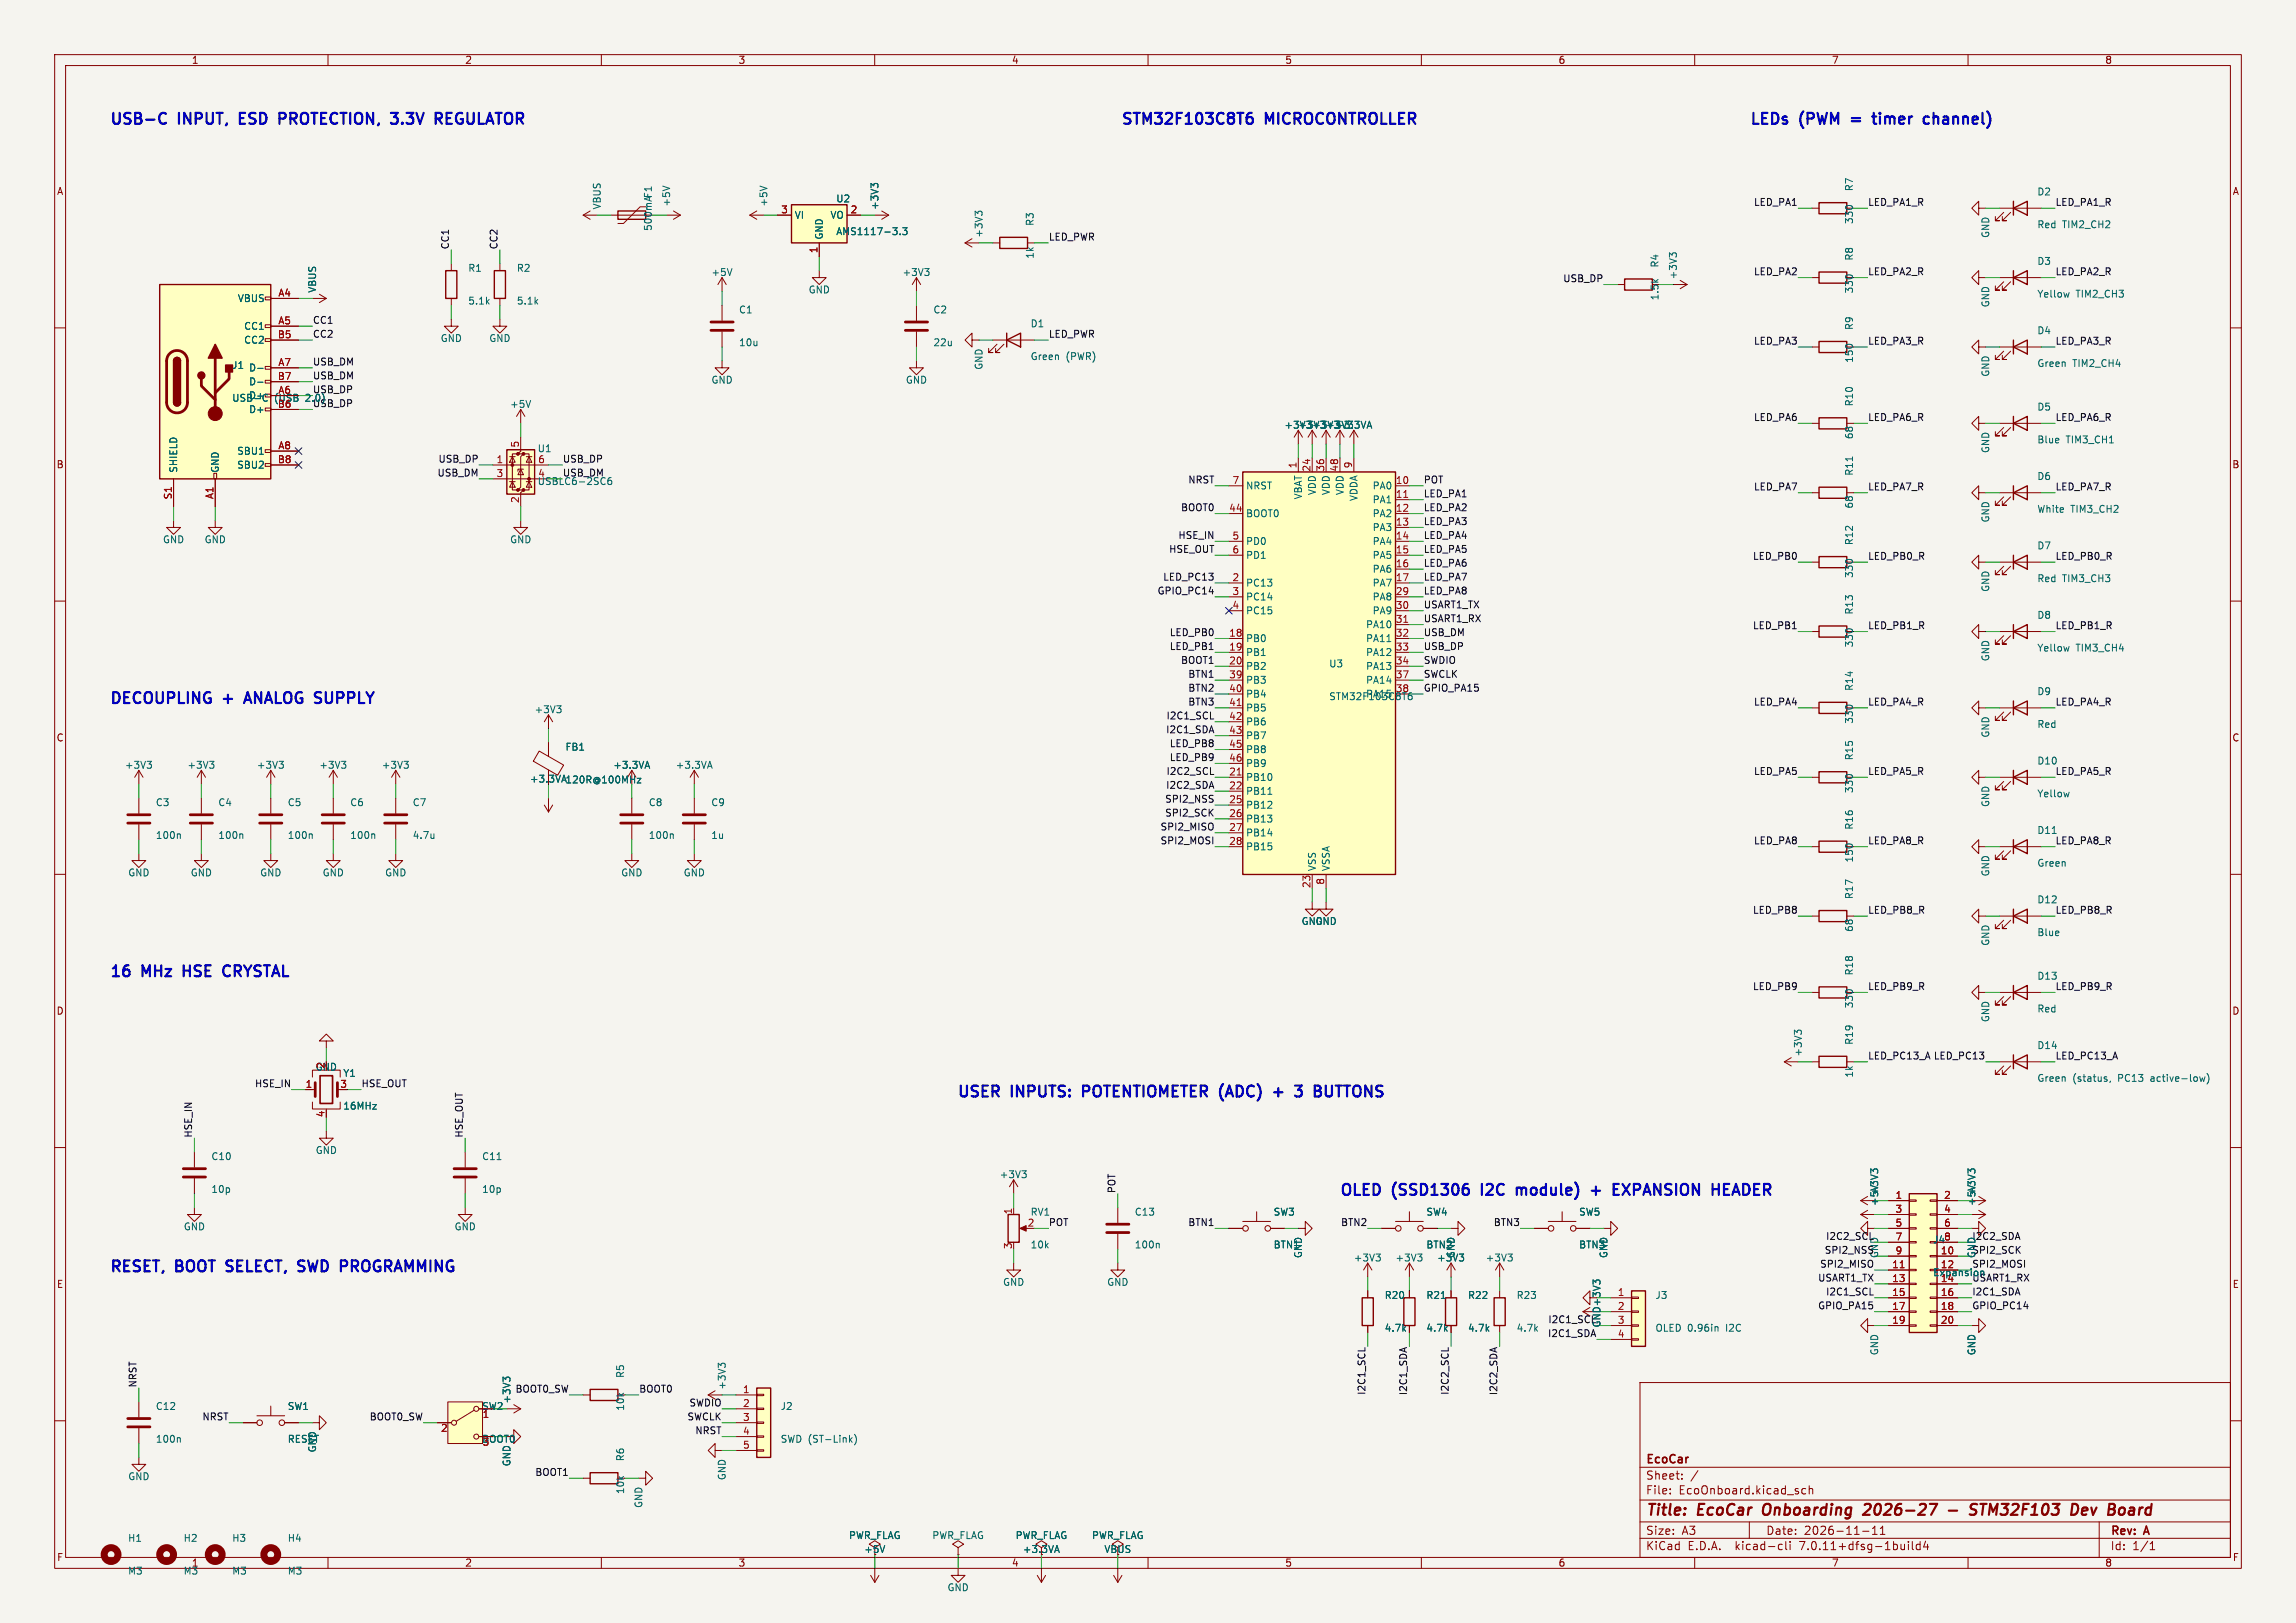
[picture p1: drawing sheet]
<svg xmlns="http://www.w3.org/2000/svg" width="420mm" height="297mm" viewBox="0 0 420 297" stroke-linecap="round" stroke-linejoin="round" font-family="sans-serif">
<defs><g id="words">
<g font-size="2.8" fill="#0000c2">
<text x="20" y="23.4">USB-C</text>
<text x="32.8" y="23.4">INPUT,</text>
<text x="44.7" y="23.4">ESD</text>
<text x="52.8" y="23.4">PROTECTION,</text>
<text x="74.2" y="23.4">3.3V</text>
<text x="83" y="23.4">REGULATOR</text>
<text x="205" y="23.4">STM32F103C8T6</text>
<text x="231.6" y="23.4">MICROCONTROLLER</text>
<text x="320" y="23.4">LEDs</text>
<text x="329.4" y="23.4">(PWM</text>
<text x="339.6" y="23.4">=</text>
<text x="344.4" y="23.4">timer</text>
<text x="354.4" y="23.4">channel)</text>
<text x="20" y="129.4">DECOUPLING</text>
<text x="41" y="129.4">+</text>
<text x="45.8" y="129.4">ANALOG SUPPLY</text>
<text x="20" y="179.3">16</text>
<text x="26.1" y="179.3">MHz</text>
<text x="34.5" y="179.3">HSE</text>
<text x="42.6" y="179.3">CRYSTAL</text>
<text x="175" y="201.4">USER</text>
<text x="185.1" y="201.4">INPUTS:</text>
<text x="199" y="201.4">POTENTIOMETER (ADC)</text>
<text x="235.5" y="201.4">+</text>
<text x="240.3" y="201.4">3</text>
<text x="244.6" y="201.4">BUTTONS</text>
<text x="245" y="219.4">OLED</text>
<text x="254.8" y="219.4">(SSD1306</text>
<text x="271.9" y="219.4">I2C</text>
<text x="279.1" y="219.4">module)</text>
<text x="293.6" y="219.4">+</text>
<text x="298.4" y="219.4">EXPANSION</text>
<text x="317.3" y="219.4">HEADER</text>
<text x="20" y="233.4">RESET,</text>
<text x="32.3" y="233.4">BOOT</text>
<text x="42.4" y="233.4">SELECT,</text>
<text x="56.3" y="233.4">SWD</text>
<text x="64.8" y="233.4">PROGRAMMING</text>
</g>
<g font-size="2.8" fill="#840000">
<text x="301" y="277.9">Title:</text>
<text x="310.6" y="277.9">EcoCar</text>
<text x="323.4" y="277.9">Onboarding</text>
<text x="342.6" y="277.9">2026-27</text>
<text x="358.9" y="277.9">-</text>
<text x="363.7" y="277.9">STM32F103</text>
<text x="382.9" y="277.9">Dev</text>
<text x="390.5" y="277.9">Board</text>
</g>
<g font-size="2.1" fill="#840000">
<text x="301" y="268.2">EcoCar</text>
<text x="301" y="273.7">File:</text>
<text x="301" y="271">Sheet:</text>
<text x="307.1" y="273.7">EcoOnboard.kicad_sch</text>
<text x="301" y="281.1">Size:</text>
<text x="307.6" y="281.1">A3</text>
<text x="323" y="281.1">Date:</text>
<text x="330" y="281.1">2026-11-11</text>
<text x="386" y="281.3">Rev:</text>
<text x="392.4" y="281.3">A</text>
<text x="301" y="283.9">KiCad</text>
<text x="308.7" y="283.9">E.D.A.</text>
<text x="317.6" y="283.9">kicad-cli</text>
<text x="329.5" y="283.9">7.0.11+dfsg-1build4</text>
<text x="386" y="283.9">Id:</text>
<text x="390.1" y="283.9">1/1</text>
</g>
<g font-size="1.8" fill="#840000">
<text x="35" y="11.9">1</text>
<text x="85" y="11.9">2</text>
<text x="135" y="11.9">3</text>
<text x="185" y="11.9">4</text>
<text x="235" y="11.9">5</text>
<text x="285" y="11.9">6</text>
<text x="335" y="11.9">7</text>
<text x="385" y="11.9">8</text>
<text x="10.3" y="35.9">A</text>
<text x="408.3" y="35.9">A</text>
<text x="10.3" y="85.9">B</text>
<text x="408.2" y="85.9">B</text>
<text x="10.3" y="135.9">C</text>
<text x="408.2" y="135.9">C</text>
<text x="10.3" y="185.9">D</text>
<text x="408.2" y="185.9">D</text>
<text x="10.3" y="235.9">E</text>
<text x="408.3" y="235.9">E</text>
<text x="88.1" y="258.2">SW2</text>
<text x="88.1" y="264.2">BOOT0</text>
<text x="10.3" y="285.9">F</text>
<text x="85" y="286.9">2</text>
<text x="135" y="286.9">3</text>
<text x="185" y="286.9">4</text>
<text x="235" y="286.9">5</text>
<text x="285" y="286.9">6</text>
<text x="335" y="286.9">7</text>
<text x="385" y="286.9">8</text>
<text x="408.3" y="285.9">F</text>
</g>
<g font-size="1.8" fill="#006464">
<text x="339.1" y="35.1" transform="rotate(-90 339.1 35.1)">R7</text>
<text x="372.6" y="36">D2</text>
<text x="110.1" y="38.4" transform="rotate(-90 110.1 38.4)">VBUS</text>
<text x="122.8" y="37.9" transform="rotate(-90 122.8 37.9)">+5V</text>
<text x="140.6" y="37.9" transform="rotate(-90 140.6 37.9)">+5V</text>
<text x="145.3" y="40.2">VI</text>
<text x="151.8" y="40.2">VO</text>
<text x="152.9" y="37.2">U2</text>
<text x="160.9" y="38.5" transform="rotate(-90 160.9 38.5)">+3V3</text>
<text x="189.3" y="41.4" transform="rotate(-90 189.3 41.4)">R3</text>
<text x="339.1" y="41.1" transform="rotate(-90 339.1 41.1)">330</text>
<text x="372.6" y="42">Red</text>
<text x="377.3" y="42">TIM2_CH2</text>
<text x="119.4" y="42.4" transform="rotate(-90 119.4 42.4)">500mA F1</text>
<text x="150.7" y="43.9" transform="rotate(-90 150.7 43.9)">GND</text>
<text x="152.9" y="43.2">AMS1117-3.3</text>
<text x="179.9" y="43.6" transform="rotate(-90 179.9 43.6)">+3V3</text>
<text x="189.3" y="47.4" transform="rotate(-90 189.3 47.4)">1k</text>
<text x="339.1" y="47.8" transform="rotate(-90 339.1 47.8)">R8</text>
<text x="364.1" y="43.6" transform="rotate(-90 364.1 43.6)">GND</text>
<text x="58" y="53.7" transform="rotate(-90 58 53.7)">VBUS</text>
<text x="85.6" y="49.9">R1</text>
<text x="94.4" y="49.9">R2</text>
<text x="130" y="50.7">+5V</text>
<text x="147.8" y="53.9">GND</text>
<text x="165" y="50.7">+3V3</text>
<text x="303.6" y="49.1" transform="rotate(-90 303.6 49.1)">R4</text>
<text x="306.9" y="51.2" transform="rotate(-90 306.9 51.2)">+3V3</text>
<text x="339.1" y="53.8" transform="rotate(-90 339.1 53.8)">330</text>
<text x="372.6" y="48.7">D3</text>
<text x="43.4" y="55.5">VBUS</text>
<text x="85.6" y="55.9">5.1k</text>
<text x="94.4" y="55.9">5.1k</text>
<text x="135.1" y="57.6">C1</text>
<text x="170.6" y="57.6">C2</text>
<text x="303.6" y="55.1" transform="rotate(-90 303.6 55.1)">1.5k</text>
<text x="364.1" y="56.3" transform="rotate(-90 364.1 56.3)">GND</text>
<text x="372.6" y="54.7">Yellow</text>
<text x="379.7" y="54.7">TIM2_CH3</text>
<text x="44.6" y="60.6">CC1</text>
<text x="44.6" y="63.1">CC2</text>
<text x="80.5" y="62.8">GND</text>
<text x="89.4" y="62.8">GND</text>
<text x="135.1" y="63.6">10u</text>
<text x="170.6" y="63.6">22u</text>
<text x="188.4" y="60.1">D1</text>
<text x="339.1" y="60.5" transform="rotate(-90 339.1 60.5)">R9</text>
<text x="372.6" y="61.4">D4</text>
<text x="42.4" y="67.7">J1</text>
<text x="45.5" y="68.2">D-</text>
<text x="45.5" y="70.7">D-</text>
<text x="130" y="70.4">GND</text>
<text x="165.6" y="70.4">GND</text>
<text x="179.9" y="67.8" transform="rotate(-90 179.9 67.8)">GND</text>
<text x="188.4" y="66.1">Green</text>
<text x="195" y="66.1">(PWR)</text>
<text x="339.1" y="66.5" transform="rotate(-90 339.1 66.5)">150</text>
<text x="364.1" y="69" transform="rotate(-90 364.1 69)">GND</text>
<text x="372.6" y="67.4">Green</text>
<text x="379.1" y="67.4">TIM2_CH4</text>
<text x="42.4" y="73.7">USB-C</text>
<text x="45.5" y="73.3">D+</text>
<text x="45.5" y="75.8">D+</text>
<text x="50.2" y="73.7">(USB</text>
<text x="56" y="73.7">2.0)</text>
<text x="93.2" y="74.8">+5V</text>
<text x="339.1" y="74.5" transform="rotate(-90 339.1 74.5)">R10</text>
<text x="372.6" y="75.3">D5</text>
<text x="43.3" y="83.4">SBU1</text>
<text x="98.3" y="83">U1</text>
<text x="234.8" y="78.6">+3V3 +3V3+3.3VA</text>
<text x="237.4" y="78.6">+3V3 +3V3</text>
<text x="339.1" y="80.5" transform="rotate(-90 339.1 80.5)">68</text>
<text x="364.1" y="83" transform="rotate(-90 364.1 83)">GND</text>
<text x="372.6" y="81.3">Blue</text>
<text x="377.9" y="81.3">TIM3_CH1</text>
<text x="32.6" y="86.6" transform="rotate(-90 32.6 86.6)">SHIELD</text>
<text x="40.2" y="86.6" transform="rotate(-90 40.2 86.6)">GND</text>
<text x="43.3" y="86">SBU2</text>
<text x="227.8" y="89.8">NRST</text>
<text x="251" y="89.8">PA0</text>
<text x="339.1" y="87.2" transform="rotate(-90 339.1 87.2)">R11</text>
<text x="372.6" y="88">D6</text>
<text x="227.8" y="94.8">BOOT0</text>
<text x="238.4" y="91.5" transform="rotate(-90 238.4 91.5)">VBAT</text>
<text x="240.9" y="90.7" transform="rotate(-90 240.9 90.7)">VDD</text>
<text x="243.4" y="90.7" transform="rotate(-90 243.4 90.7)">VDD</text>
<text x="246" y="90.7" transform="rotate(-90 246 90.7)">VDD</text>
<text x="248.5" y="91.8" transform="rotate(-90 248.5 91.8)">VDDA</text>
<text x="251" y="92.3">PA1</text>
<text x="251" y="94.8">PA2</text>
<text x="339.1" y="93.2" transform="rotate(-90 339.1 93.2)">68</text>
<text x="364.1" y="95.7" transform="rotate(-90 364.1 95.7)">GND</text>
<text x="372.6" y="94">White</text>
<text x="378.8" y="94">TIM3_CH2</text>
<text x="29.7" y="99.6">GND</text>
<text x="37.3" y="99.6">GND</text>
<text x="93.2" y="99.6">GND</text>
<text x="227.8" y="99.9">PD0</text>
<text x="251" y="97.4">PA3</text>
<text x="251" y="99.9">PA4</text>
<text x="339.1" y="99.9" transform="rotate(-90 339.1 99.9)">R12</text>
<text x="372.6" y="100.7">D7</text>
<text x="227.8" y="107.5">PC13</text>
<text x="227.8" y="102.5">PD1</text>
<text x="251" y="102.5">PA5</text>
<text x="251" y="105">PA6</text>
<text x="251" y="107.5">PA7</text>
<text x="339.1" y="105.9" transform="rotate(-90 339.1 105.9)">330</text>
<text x="372.6" y="106.7">Red</text>
<text x="377.3" y="106.7">TIM3_CH3</text>
<text x="227.8" y="110.1">PC14</text>
<text x="227.8" y="112.6">PC15</text>
<text x="251" y="110.1">PA8</text>
<text x="251" y="112.6">PA9</text>
<text x="339.1" y="112.6" transform="rotate(-90 339.1 112.6)">R13</text>
<text x="364.1" y="108.4" transform="rotate(-90 364.1 108.4)">GND</text>
<text x="372.6" y="113.4">D8</text>
<text x="227.8" y="117.7">PB0</text>
<text x="249.8" y="115.2">PA10</text>
<text x="249.8" y="117.7">PA11</text>
<text x="339.1" y="118.6" transform="rotate(-90 339.1 118.6)">330</text>
<text x="372.6" y="119.4">Yellow</text>
<text x="379.7" y="119.4">TIM3_CH4</text>
<text x="227.8" y="120.2">PB1</text>
<text x="227.8" y="122.8">PB2</text>
<text x="227.8" y="125.3">PB3</text>
<text x="243" y="122.3">U3</text>
<text x="249.8" y="120.2">PA12</text>
<text x="249.8" y="122.8">PA13</text>
<text x="249.8" y="125.3">PA14</text>
<text x="364.1" y="121.1" transform="rotate(-90 364.1 121.1)">GND</text>
<text x="97.7" y="130.7">+3V3</text>
<text x="227.8" y="127.9">PB4</text>
<text x="227.8" y="130.4">PB5</text>
<text x="243" y="128.3">STM32F103C8T6</text>
<text x="249.8" y="127.9">PA15</text>
<text x="255.2" y="126.7">38</text>
<text x="339.1" y="126.5" transform="rotate(-90 339.1 126.5)">R14</text>
<text x="372.6" y="127.4">D9</text>
<text x="103.3" y="137.6">FB1</text>
<text x="227.8" y="132.9">PB6</text>
<text x="227.8" y="135.5">PB7</text>
<text x="339.1" y="132.5" transform="rotate(-90 339.1 132.5)">330</text>
<text x="364.1" y="135.1" transform="rotate(-90 364.1 135.1)">GND</text>
<text x="372.6" y="133.4">Red</text>
<text x="22.8" y="140.9">+3V3</text>
<text x="34.2" y="140.9">+3V3</text>
<text x="46.9" y="140.9">+3V3</text>
<text x="58.3" y="140.9">+3V3</text>
<text x="69.7" y="140.9">+3V3</text>
<text x="96.8" y="143.4">+3.3VA 120R@100MHz</text>
<text x="112.1" y="140.9">+3.3VA</text>
<text x="123.5" y="140.9">+3.3VA</text>
<text x="227.8" y="143.1">PB10</text>
<text x="227.8" y="138">PB8</text>
<text x="227.8" y="140.6">PB9</text>
<text x="339.1" y="139.2" transform="rotate(-90 339.1 139.2)">R15</text>
<text x="372.6" y="140.1">D10</text>
<text x="28.4" y="147.7">C3</text>
<text x="39.8" y="147.7">C4</text>
<text x="52.5" y="147.7">C5</text>
<text x="64" y="147.7">C6</text>
<text x="75.4" y="147.7">C7</text>
<text x="118.6" y="147.7">C8</text>
<text x="130" y="147.7">C9</text>
<text x="227.8" y="145.6">PB11</text>
<text x="227.8" y="148.2">PB12</text>
<text x="339.1" y="145.2" transform="rotate(-90 339.1 145.2)">330</text>
<text x="364.1" y="147.8" transform="rotate(-90 364.1 147.8)">GND</text>
<text x="372.6" y="146.1">Yellow</text>
<text x="28.4" y="153.7">100n</text>
<text x="39.8" y="153.7">100n</text>
<text x="52.5" y="153.7">100n</text>
<text x="64" y="153.7">100n</text>
<text x="75.4" y="153.7">4.7u</text>
<text x="118.6" y="153.7">100n</text>
<text x="130" y="153.7">1u</text>
<text x="227.8" y="150.7">PB13</text>
<text x="227.8" y="153.3">PB14</text>
<text x="227.8" y="155.8">PB15</text>
<text x="339.1" y="151.9" transform="rotate(-90 339.1 151.9)">R16</text>
<text x="372.6" y="152.8">D11</text>
<text x="23.4" y="160.6">GND</text>
<text x="34.8" y="160.6">GND</text>
<text x="47.5" y="160.6">GND</text>
<text x="58.9" y="160.6">GND</text>
<text x="70.4" y="160.6">GND</text>
<text x="113.5" y="160.6">GND</text>
<text x="125" y="160.6">GND</text>
<text x="240.9" y="159.5" transform="rotate(-90 240.9 159.5)">VSS</text>
<text x="243.4" y="159.5" transform="rotate(-90 243.4 159.5)">VSSA</text>
<text x="339.1" y="157.9" transform="rotate(-90 339.1 157.9)">150</text>
<text x="364.1" y="160.5" transform="rotate(-90 364.1 160.5)">GND</text>
<text x="372.6" y="158.8">Green</text>
<text x="339.1" y="164.6" transform="rotate(-90 339.1 164.6)">R17</text>
<text x="372.6" y="165.5">D12</text>
<text x="238" y="169.5">GND</text>
<text x="240.5" y="169.5">GND</text>
<text x="339.1" y="170.6" transform="rotate(-90 339.1 170.6)">68</text>
<text x="364.1" y="173.2" transform="rotate(-90 364.1 173.2)">GND</text>
<text x="372.6" y="171.5">Blue</text>
<text x="339.1" y="178.6" transform="rotate(-90 339.1 178.6)">R18</text>
<text x="372.6" y="179.5">D13</text>
<text x="339.1" y="184.6" transform="rotate(-90 339.1 184.6)">330</text>
<text x="372.6" y="185.5">Red</text>
<text x="339.1" y="191.3" transform="rotate(-90 339.1 191.3)">R19</text>
<text x="364.1" y="187.1" transform="rotate(-90 364.1 187.1)">GND</text>
<text x="57.7" y="196.1">GND</text>
<text x="62.7" y="197.3">Y1</text>
<text x="329.8" y="193.5" transform="rotate(-90 329.8 193.5)">+3V3</text>
<text x="339.1" y="197.3" transform="rotate(-90 339.1 197.3)">1k</text>
<text x="372.6" y="192.2">D14</text>
<text x="62.7" y="203.3">16MHz</text>
<text x="372.6" y="198.2">Green</text>
<text x="379.1" y="198.2">(status,</text>
<text x="387.6" y="198.2">PC13</text>
<text x="393.7" y="198.2">active-low)</text>
<text x="38.6" y="212.5">C10</text>
<text x="57.7" y="211.4">GND</text>
<text x="88.1" y="212.5">C11</text>
<text x="182.8" y="215.8">+3V3</text>
<text x="38.6" y="218.5">10p</text>
<text x="88.1" y="218.5">10p</text>
<text x="343.8" y="220.8" transform="rotate(-90 343.8 220.8)">+5V</text>
<text x="343.8" y="218.9" transform="rotate(-90 343.8 218.9)">+3V3</text>
<text x="361.5" y="220.8" transform="rotate(-90 361.5 220.8)">+5V</text>
<text x="361.5" y="218.9" transform="rotate(-90 361.5 218.9)">+3V3</text>
<text x="33.5" y="225.3">GND</text>
<text x="83.1" y="225.3">GND</text>
<text x="188.4" y="222.7">RV1</text>
<text x="207.5" y="222.7">C13</text>
<text x="232.9" y="222.7">SW3</text>
<text x="260.8" y="222.7">SW4</text>
<text x="288.8" y="222.7">SW5</text>
<text x="353.5" y="227.7">J4</text>
<text x="188.4" y="228.7">10k</text>
<text x="207.5" y="228.7">100n</text>
<text x="232.9" y="228.7">BTN1</text>
<text x="238.4" y="230.3" transform="rotate(-90 238.4 230.3)">GND</text>
<text x="247.5" y="231">+3V3</text>
<text x="255.2" y="231">+3V3</text>
<text x="260.8" y="228.7">BTN2</text>
<text x="262.8" y="231">+3V3</text>
<text x="266.3" y="230.3" transform="rotate(-90 266.3 230.3)">GND</text>
<text x="271.7" y="231">+3V3</text>
<text x="288.8" y="228.7">BTN3</text>
<text x="294.2" y="230.3" transform="rotate(-90 294.2 230.3)">GND</text>
<text x="353.5" y="233.7">Expansion</text>
<text x="360.7" y="232.1">SPI2_MOSI</text>
<text x="361.5" y="230.3" transform="rotate(-90 361.5 230.3)">GND</text>
<text x="183.4" y="235.5">GND</text>
<text x="202.4" y="235.5">GND</text>
<text x="253.2" y="237.9">R20</text>
<text x="260.8" y="237.9">R21</text>
<text x="268.4" y="237.9">R22</text>
<text x="277.3" y="237.9">R23</text>
<text x="302.7" y="237.9">J3</text>
<text x="360.7" y="234.6">USART1_RX</text>
<text x="253.2" y="243.9">4.7k</text>
<text x="260.8" y="243.9">4.7k</text>
<text x="268.4" y="243.9">4.7k</text>
<text x="277.3" y="243.9">4.7k</text>
<text x="293" y="243" transform="rotate(-90 293 243)">GND+3V3</text>
<text x="302.7" y="243.9">OLED 0.96in</text>
<text x="315.8" y="243.9">I2C</text>
<text x="343.8" y="248.1" transform="rotate(-90 343.8 248.1)">GND</text>
<text x="361.5" y="248.1" transform="rotate(-90 361.5 248.1)">GND</text>
<text x="93.6" y="257" transform="rotate(-90 93.6 257)">+3V3</text>
<text x="114.4" y="252.3" transform="rotate(-90 114.4 252.3)">R5</text>
<text x="132.9" y="254.4" transform="rotate(-90 132.9 254.4)">+3V3</text>
<text x="28.4" y="258.2">C12</text>
<text x="52.5" y="258.2">SW1</text>
<text x="114.4" y="258.3" transform="rotate(-90 114.4 258.3)">10k</text>
<text x="142.7" y="258.2">J2</text>
<text x="28.4" y="264.2">100n</text>
<text x="52.5" y="264.2">RESET</text>
<text x="58" y="265.9" transform="rotate(-90 58 265.9)">GND</text>
<text x="93.6" y="268.4" transform="rotate(-90 93.6 268.4)">GND</text>
<text x="114.4" y="267.5" transform="rotate(-90 114.4 267.5)">R6</text>
<text x="142.7" y="264.2">SWD (ST-Link)</text>
<text x="23.4" y="271.1">GND</text>
<text x="114.4" y="273.5" transform="rotate(-90 114.4 273.5)">10k</text>
<text x="132.9" y="271" transform="rotate(-90 132.9 271)">GND</text>
<text x="117.7" y="276" transform="rotate(-90 117.7 276)">GND</text>
<text x="155.2" y="281.8">PWR_FLAG</text>
<text x="170.4" y="281.8">PWR_FLAG</text>
<text x="185.7" y="281.8">PWR_FLAG</text>
<text x="199.7" y="281.8">PWR_FLAG</text>
<text x="23.3" y="282.3">H1</text>
<text x="33.5" y="282.3">H2</text>
<text x="35" y="286.9">1</text>
<text x="42.4" y="282.3">H3</text>
<text x="52.5" y="282.3">H4</text>
<text x="158" y="284.4">+5V</text>
<text x="187" y="284.4">+3.3VA</text>
<text x="201.9" y="284.4">VBUS</text>
<text x="23.3" y="288.3">M3</text>
<text x="33.5" y="288.3">M3</text>
<text x="42.4" y="288.3">M3</text>
<text x="52.5" y="288.3">M3</text>
<text x="173.2" y="291.4">GND</text>
</g>
<g font-size="1.8" fill="#a90000">
<text x="142.8" y="39.1">3</text>
<text x="155.5" y="39.1">2</text>
<text x="149.6" y="46.4" transform="rotate(-90 149.6 46.4)">1</text>
<text x="50.8" y="54.4">A4</text>
<text x="50.8" y="59.4">A5</text>
<text x="50.7" y="62">B5</text>
<text x="50.7" y="69.6">B7</text>
<text x="50.8" y="67.1">A7</text>
<text x="50.7" y="74.7">B6</text>
<text x="50.8" y="72.1">A6</text>
<text x="50.8" y="82.3">A8</text>
<text x="95" y="82" transform="rotate(-90 95 82)">5</text>
<text x="50.7" y="84.8">B8</text>
<text x="90.7" y="84.8">1</text>
<text x="90.7" y="87.4">3</text>
<text x="98.4" y="87.4">4</text>
<text x="98.4" y="84.8">6</text>
<text x="225.4" y="88.6">7</text>
<text x="237.2" y="85.8" transform="rotate(-90 237.2 85.8)">1</text>
<text x="239.8" y="86.4" transform="rotate(-90 239.8 86.4)">24</text>
<text x="242.3" y="86.4" transform="rotate(-90 242.3 86.4)">36</text>
<text x="244.9" y="86.4" transform="rotate(-90 244.9 86.4)">48</text>
<text x="247.4" y="85.8" transform="rotate(-90 247.4 85.8)">9</text>
<text x="255.2" y="88.6">10</text>
<text x="31.5" y="91.5" transform="rotate(-90 31.5 91.5)">S1</text>
<text x="39.1" y="91.4" transform="rotate(-90 39.1 91.4)">A1</text>
<text x="95" y="92.1" transform="rotate(-90 95 92.1)">2</text>
<text x="224.7" y="93.7">44</text>
<text x="255.2" y="91.2">11</text>
<text x="255.2" y="93.7">12</text>
<text x="225.4" y="98.8">5</text>
<text x="225.4" y="101.3">6</text>
<text x="255.2" y="96.3">13</text>
<text x="255.2" y="98.8">14</text>
<text x="255.2" y="101.3">15</text>
<text x="225.4" y="106.4">2</text>
<text x="255.2" y="103.9">16</text>
<text x="255.2" y="106.4">17</text>
<text x="225.4" y="109">3</text>
<text x="225.4" y="111.5">4</text>
<text x="255.2" y="109">29</text>
<text x="255.2" y="111.5">30</text>
<text x="224.7" y="116.6">18</text>
<text x="224.7" y="119.1">19</text>
<text x="255.2" y="114">31</text>
<text x="255.2" y="116.6">32</text>
<text x="255.2" y="119.1">33</text>
<text x="224.7" y="121.7">20</text>
<text x="224.7" y="124.2">39</text>
<text x="255.2" y="121.7">34</text>
<text x="255.2" y="124.2">37</text>
<text x="224.7" y="126.7">40</text>
<text x="224.7" y="129.3">41</text>
<text x="224.7" y="131.8">42</text>
<text x="224.7" y="134.4">43</text>
<text x="224.7" y="136.9">45</text>
<text x="224.7" y="142">21</text>
<text x="224.7" y="139.4">46</text>
<text x="224.7" y="144.5">22</text>
<text x="224.7" y="147.1">25</text>
<text x="224.7" y="149.6">26</text>
<text x="224.7" y="152.1">27</text>
<text x="224.7" y="154.7">28</text>
<text x="242.3" y="162" transform="rotate(-90 242.3 162)">8</text>
<text x="239.8" y="162.6" transform="rotate(-90 239.8 162.6)">23</text>
<text x="59.4" y="195.7" transform="rotate(-90 59.4 195.7)">2</text>
<text x="55.8" y="199.1">1</text>
<text x="62.2" y="199.1">3</text>
<text x="59.4" y="204.5" transform="rotate(-90 59.4 204.5)">4</text>
<text x="346.6" y="219.5">1</text>
<text x="346.6" y="222">3</text>
<text x="355.5" y="219.5">2</text>
<text x="355.5" y="222">4</text>
<text x="185.2" y="222.3" transform="rotate(-90 185.2 222.3)">1</text>
<text x="187.9" y="224.5">2</text>
<text x="346.6" y="224.5">5</text>
<text x="346.6" y="227.1">7</text>
<text x="355.5" y="224.5">6</text>
<text x="355.5" y="227.1">8</text>
<text x="185.2" y="228.7" transform="rotate(-90 185.2 228.7)">3</text>
<text x="346" y="232.2">11</text>
<text x="346.6" y="229.6">9</text>
<text x="354.9" y="229.6">10</text>
<text x="354.9" y="232.2">12</text>
<text x="295.8" y="237.2">1</text>
<text x="295.8" y="239.8">2</text>
<text x="346" y="234.7">13</text>
<text x="346" y="237.2">15</text>
<text x="346" y="239.8">17</text>
<text x="354.9" y="234.7">14</text>
<text x="354.9" y="237.2">16</text>
<text x="354.9" y="239.8">18</text>
<text x="295.8" y="242.3">3</text>
<text x="295.8" y="244.9">4</text>
<text x="346" y="242.3">19</text>
<text x="354.9" y="242.3">20</text>
<text x="135.8" y="255">1</text>
<text x="135.8" y="257.6">2</text>
<text x="80.6" y="262.3">2</text>
<text x="88.2" y="259.8">1</text>
<text x="135.8" y="260.1">3</text>
<text x="135.8" y="262.6">4</text>
<text x="88.2" y="264.9">3</text>
<text x="135.8" y="265.2">5</text>
</g>
<g font-size="1.8" fill="#0f0f0f">
<text x="320.7" y="37.7">LED_PA1</text>
<text x="341.6" y="37.7">LED_PA1_R</text>
<text x="375.9" y="37.7">LED_PA1_R</text>
<text x="82.2" y="45.7" transform="rotate(-90 82.2 45.7)">CC1</text>
<text x="91.1" y="45.7" transform="rotate(-90 91.1 45.7)">CC2</text>
<text x="191.8" y="44.1">LED_PWR</text>
<text x="285.8" y="51.7">USB_DP</text>
<text x="320.7" y="50.5">LED_PA2</text>
<text x="341.6" y="50.5">LED_PA2_R</text>
<text x="375.9" y="50.5">LED_PA2_R</text>
<text x="57.1" y="59.3">CC1</text>
<text x="57.1" y="61.9">CC2</text>
<text x="191.8" y="61.9">LED_PWR</text>
<text x="320.7" y="63.2">LED_PA3</text>
<text x="341.6" y="63.2">LED_PA3_R</text>
<text x="375.9" y="63.2">LED_PA3_R</text>
<text x="57.1" y="67">USB_DM</text>
<text x="57.1" y="69.5">USB_DM</text>
<text x="57.1" y="72">USB_DP</text>
<text x="57.1" y="74.6">USB_DP</text>
<text x="320.7" y="77.1">LED_PA6</text>
<text x="341.6" y="77.1">LED_PA6_R</text>
<text x="375.9" y="77.1">LED_PA6_R</text>
<text x="79.9" y="87.3">USB_DM</text>
<text x="80.1" y="84.7">USB_DP</text>
<text x="102.9" y="84.7">USB_DP</text>
<text x="102.9" y="87.3">USB_DM</text>
<text x="217.3" y="88.6">NRST</text>
<text x="260.3" y="88.6">POT</text>
<text x="320.7" y="89.8">LED_PA7</text>
<text x="341.6" y="89.8">LED_PA7_R</text>
<text x="375.9" y="89.8">LED_PA7_R</text>
<text x="215.9" y="93.6">BOOT0</text>
<text x="260.3" y="91.1">LED_PA1</text>
<text x="260.3" y="93.6">LED_PA2</text>
<text x="213.8" y="101.3">HSE_OUT</text>
<text x="215.5" y="98.7">HSE_IN</text>
<text x="260.3" y="96.2">LED_PA3</text>
<text x="260.3" y="98.7">LED_PA4</text>
<text x="260.3" y="101.3">LED_PA5</text>
<text x="212.7" y="106.3">LED_PC13</text>
<text x="260.3" y="103.8">LED_PA6</text>
<text x="260.3" y="106.3">LED_PA7</text>
<text x="320.6" y="102.5">LED_PB0</text>
<text x="341.6" y="102.5">LED_PB0_R</text>
<text x="375.9" y="102.5">LED_PB0_R</text>
<text x="211.6" y="108.9">GPIO_PC14</text>
<text x="260.3" y="114">USART1_RX</text>
<text x="260.3" y="111.4">USART1_TX</text>
<text x="260.3" y="108.9">LED_PA8</text>
<text x="213.9" y="116.5">LED_PB0</text>
<text x="213.9" y="119">LED_PB1</text>
<text x="260.3" y="119">USB_DP</text>
<text x="260.3" y="116.5">USB_DM</text>
<text x="320.6" y="115.2">LED_PB1</text>
<text x="341.6" y="115.2">LED_PB1_R</text>
<text x="375.9" y="115.2">LED_PB1_R</text>
<text x="215.9" y="121.6">BOOT1</text>
<text x="217.3" y="124.1">BTN1</text>
<text x="260.3" y="124.1">SWCLK</text>
<text x="260.3" y="121.6">SWDIO</text>
<text x="213.3" y="131.7">I2C1_SCL</text>
<text x="217.3" y="126.7">BTN2</text>
<text x="217.3" y="129.2">BTN3</text>
<text x="260.3" y="126.7">GPIO_PA15</text>
<text x="320.7" y="129.2">LED_PA4</text>
<text x="341.6" y="129.2">LED_PA4_R</text>
<text x="375.9" y="129.2">LED_PA4_R</text>
<text x="213.2" y="134.3">I2C1_SDA</text>
<text x="213.9" y="136.8">LED_PB8</text>
<text x="213.3" y="141.9">I2C2_SCL</text>
<text x="213.9" y="139.4">LED_PB9</text>
<text x="320.7" y="141.9">LED_PA5</text>
<text x="341.6" y="141.9">LED_PA5_R</text>
<text x="375.9" y="141.9">LED_PA5_R</text>
<text x="213" y="149.5">SPI2_SCK</text>
<text x="213" y="147">SPI2_NSS</text>
<text x="213.2" y="144.4">I2C2_SDA</text>
<text x="212.2" y="154.6">SPI2_MOSI</text>
<text x="212.2" y="152.1">SPI2_MISO</text>
<text x="320.7" y="154.6">LED_PA8</text>
<text x="341.6" y="154.6">LED_PA8_R</text>
<text x="375.9" y="154.6">LED_PA8_R</text>
<text x="320.6" y="167.3">LED_PB8</text>
<text x="341.6" y="167.3">LED_PB8_R</text>
<text x="375.9" y="167.3">LED_PB8_R</text>
<text x="320.6" y="181.3">LED_PB9</text>
<text x="341.6" y="181.3">LED_PB9_R</text>
<text x="375.9" y="181.3">LED_PB9_R</text>
<text x="341.6" y="194">LED_PC13_A LED_PC13</text>
<text x="375.9" y="194">LED_PC13_A</text>
<text x="46.5" y="199">HSE_IN</text>
<text x="66" y="199">HSE_OUT</text>
<text x="35.2" y="208.3" transform="rotate(-90 35.2 208.3)">HSE_IN</text>
<text x="84.7" y="208.3" transform="rotate(-90 84.7 208.3)">HSE_OUT</text>
<text x="204.1" y="218.4" transform="rotate(-90 204.1 218.4)">POT</text>
<text x="191.8" y="224.4">POT</text>
<text x="217.3" y="224.4">BTN1</text>
<text x="245.2" y="224.4">BTN2</text>
<text x="273.1" y="224.4">BTN3</text>
<text x="333.9" y="227">I2C2_SCL</text>
<text x="360.7" y="227">I2C2_SDA</text>
<text x="332.8" y="232.1">SPI2_MISO</text>
<text x="333.7" y="229.5">SPI2_NSS</text>
<text x="343.8" y="230.3" transform="rotate(-90 343.8 230.3)">GND</text>
<text x="360.7" y="229.5">SPI2_SCK</text>
<text x="332.5" y="234.6">USART1_TX</text>
<text x="332.5" y="239.7">GPIO_PA15</text>
<text x="333.9" y="237.1">I2C1_SCL</text>
<text x="360.7" y="239.7">GPIO_PC14</text>
<text x="360.7" y="237.1">I2C1_SDA</text>
<text x="283.1" y="244.8">I2C1_SDA</text>
<text x="283.1" y="242.2">I2C1_SCL</text>
<text x="25.1" y="254" transform="rotate(-90 25.1 254)">NRST</text>
<text x="94.2" y="254.9">BOOT0_SW</text>
<text x="116.8" y="254.9">BOOT0</text>
<text x="126" y="257.5">SWDIO</text>
<text x="249.8" y="255.4" transform="rotate(-90 249.8 255.4)">I2C1_SCL</text>
<text x="257.5" y="255.4" transform="rotate(-90 257.5 255.4)">I2C1_SDA</text>
<text x="265.1" y="255.4" transform="rotate(-90 265.1 255.4)">I2C2_SCL</text>
<text x="274" y="255.4" transform="rotate(-90 274 255.4)">I2C2_SDA</text>
<text x="36.9" y="260">NRST</text>
<text x="67.5" y="260">BOOT0_SW</text>
<text x="125.6" y="260">SWCLK</text>
<text x="127.1" y="262.5">NRST</text>
<text x="97.8" y="270.2">BOOT1</text>
</g>
<text font-size="1.8" fill="#009600" x="98.3" y="89">USBLC6-2SC6</text>
</g></defs>
<path d="M0 0h420v297h-420z" fill="#f5f4ef" stroke="#f5f4ef" stroke-width=".18"/>
<g fill="none" stroke="#840000" stroke-width=".18">
<path d="M10 10h400v277h-400zM12 12h396v273h-396zM60 10v2M110 10v2M160 10v2M210 10v2M260 10v2M310 10v2M360 10v2M106.7 39.4h2.5M106.7 39.4l1.2 .7M107.9 38.6l-1.2 .8"/>
<path d="M111.8 39.4h6.3M118.1 37.8h-1l-3.1 3.1h-1M121.9 39.4h2.6M123.2 38.6l1.3 .8M124.5 39.4l-1.3 .7M137.2 39.4h2.5M137.2 39.4l1.2 .7M138.4 38.6l-1.2 .8M142.2 39.4h2.6M154.9 39.4h2.6M160 39.4h2.6M161.3 38.6l1.3 .8"/>
<path d="M162.6 39.4l-1.3 .7M331.5 38.1h1.2M361.9 38.1v-1.3l-1.2 1.3 1.2 1.3v-1.3h1.3M365.8 38.1h7.6M366.5 38.9l-1.5 1.5h.8h-.8v-.8M367.8 38.9l-1.5 1.5h.7h-.7v-.8M10 60h2M48.5 59.4h1v.5h-1zM48.5 54.4h1v.5h-1zM49.5 54.6h5.1M49.5 59.7h5.1M57.1 54.6h2.6"/>
<path d="M58.4 53.8l1.3 .8M59.7 54.6l-1.3 .8M82.5 58.4v1.3h1.3l-1.3 1.3-1.2-1.3h1.2M82.5 48.3v1.2M82.5 54.6v1.3M91.4 58.4v1.3h1.3l-1.3 1.3-1.2-1.3h1.2M91.4 48.3v1.2M91.4 54.6v1.3M132.1 50.8l-.8 1.3M132.1 50.8v2.5M132.1 55.9v2.8M132.1 50.8l.7 1.3"/>
<path d="M149.9 49.5v1.3h1.2l-1.2 1.3-1.3-1.3h1.3M149.9 44.5v2.5M167.6 50.8l-.7 1.3M167.6 50.8v2.5M167.6 55.9v2.8M167.6 50.8l.8 1.3M176.5 44.5l1.3 .7M176.5 44.5h2.6M177.8 43.7l-1.3 .8M181.6 44.5h1.3M188 44.5h1.2M295.9 52.1h1.3"/>
<path d="M306.1 52.1h2.5M307.3 51.3l1.3 .8M308.6 52.1l-1.3 .7M331.5 50.8h1.2M361.9 50.8v-1.3l-1.2 1.3 1.2 1.3v-1.3h1.3M365.8 50.8h7.6M366.5 51.6l-1.5 1.5h.8h-.8v-.8M367.8 51.6l-1.5 1.5h.7h-.7v-.8M408 60h2M48.5 74.7h1v.5h-1zM48.5 72.1h1v.5h-1zM48.5 69.6h1v.5h-1z"/>
<path d="M48.5 67.1h1v.5h-1zM48.5 62h1v.5h-1zM49.5 72.4h5.1M49.5 67.3h5.1M49.5 62.2h5.1M49.5 74.9h5.1M49.5 69.9h5.1M95.2 74.9l-.7 1.3M95.2 74.9v2.6M95.2 74.9l.8 1.3M132.1 66v1.3h1.2l-1.2 1.3-1.3-1.3h1.3M132.1 60.7v2.8"/>
<path d="M167.6 66v1.3h1.3l-1.3 1.3-1.2-1.3h1.2M167.6 60.7v2.8M177.8 62.2v-1.2l-1.3 1.2 1.3 1.3v-1.3h1.3M181.6 62.2h7.6M182.4 63l-1.6 1.5h.8h-.8v-.7M183.6 63l-1.5 1.5h.8h-.8v-.7M237.5 78.7l-.8 1.3M237.5 78.7v2.6M237.5 78.7l.8 1.3M240 78.7l-.7 1.3M240 78.7v2.6M240 78.7l.8 1.3"/>
<path d="M242.6 78.7l-.8 1.3M242.6 78.7v2.6M242.6 78.7l.7 1.3M245.1 78.7l-.8 1.3M245.1 78.7v2.6M245.1 78.7l.8 1.3M247.6 78.7l-.7 1.3M247.6 78.7v2.6M247.6 78.7l.8 1.3M331.5 63.5h1.2M331.5 77.5h1.2M337.8 77.5h1.3"/>
<path d="M361.9 63.5v-1.3l-1.2 1.3 1.2 1.3v-1.3h1.3M361.9 77.5v-1.3l-1.2 1.3 1.2 1.2v-1.2h1.3M365.8 63.5h7.6M365.8 77.5h7.6M366.5 64.3l-1.5 1.5h.8h-.8v-.8M366.5 78.2l-1.5 1.6h.8h-.8v-.8M367.8 64.3l-1.5 1.5h.7h-.7v-.8M367.8 78.2l-1.5 1.6h.7h-.7v-.8M31.7 95.3v1.2h1.3l-1.3 1.3-1.2-1.3h1.2M31.7 87.6v5.1M39.1 86.6h.5v1h-.5zM39.4 95.3v1.2h1.2l-1.2 1.3-1.3-1.3h1.3"/>
<path d="M39.4 87.6v5.1M48.5 84.8h1v.5h-1zM48.5 82.3h1v.5h-1zM49.5 82.6h5.1M49.5 85.1h5.1M90.2 85.1h10.1M90.2 87.6h7.6M93.2 88.1h1M93.2 83.6h1M93.7 83.6l.5 1h-1zM93.7 88.1l.5 1.1h-1zM94.7 83.1h-1v6.6h1"/>
<path d="M95.2 85.9l.6 1h-1.1zM95.2 80v2.6l-.5 .5h1.1l-.6 .5v5.6l-.5 .5h1.1l-.6 .5v2.5M95.2 95.3v1.2h1.3l-1.3 1.3-1.2-1.3h1.2M95.8 85.9h-1.1v.3M95.8 83.1h1v6.6h-1M96.3 88.1h1M96.3 83.6h1M96.8 88.1l.5 1.1h-1zM96.8 83.6l.5 1h-1zM224.8 88.9h2.5M224.8 94h2.5M224.8 99.1h2.5"/>
<path d="M237.5 83.8v2.6M240 83.8v2.6M242.6 83.8v2.6M245.1 83.8v2.6M247.6 83.8v2.6M255.3 88.9h2.5M255.3 91.4h2.5M255.3 94h2.5M255.3 96.5h2.5M255.3 99.1h2.5M331.5 90.2h1.2M337.8 90.2h1.3"/>
<path d="M361.9 90.2v-1.3l-1.2 1.3 1.2 1.2v-1.2h1.3M365.8 90.2h7.6M366.5 90.9l-1.5 1.6h.8h-.8v-.8M367.8 90.9l-1.5 1.6h.7h-.7v-.8M10 110h2M224.8 101.6h2.5M224.8 106.7h2.5M224.8 116.8h2.5M224.8 119.4h2.5M224.8 109.2h2.5M224.8 111.8h2.5M255.3 101.6h2.5"/>
<path d="M255.3 104.1h2.5M255.3 106.7h2.5M255.3 116.8h2.5M255.3 119.4h2.5M255.3 109.2h2.5M255.3 111.8h2.5M255.3 114.3h2.5M331.5 102.9h1.2M331.5 115.6h1.2M361.9 102.9v-1.3l-1.2 1.3 1.2 1.2v-1.2h1.3M361.9 115.6v-1.3l-1.2 1.3 1.2 1.2v-1.2h1.3M365.8 102.9h7.6"/>
<path d="M365.8 115.6h7.6M366.5 103.6l-1.5 1.6h.8h-.8v-.8M366.5 116.3l-1.5 1.6h.8h-.8v-.8M367.8 103.6l-1.5 1.6h.7h-.7v-.8M367.8 116.3l-1.5 1.6h.7h-.7v-.8M408 110h2M98.6 137.4l4.5 2.6-1.1 1.9-4.4-2.6zM100.3 130.8l-.7 1.3M100.3 130.8v2.6M100.3 135.9v2.5M100.3 130.8l.8 1.3M224.8 129.5h2.5"/>
<path d="M224.8 121.9h2.5M224.8 124.5h2.5M224.8 127h2.5M224.8 132.1h2.5M224.8 134.6h2.5M224.8 137.2h2.5M224.8 139.7h2.5M255.3 121.9h2.5M255.3 124.5h2.5M255.3 127h2.5M331.5 129.5h1.2M361.9 129.5v-1.2l-1.2 1.2 1.2 1.3v-1.3h1.3"/>
<path d="M365.8 129.5h7.6M366.5 130.3l-1.5 1.5h.8h-.8v-.7M367.8 130.3l-1.5 1.5h.7h-.7v-.7M10 160h2M25.4 156.2v1.3h1.3l-1.3 1.3-1.3-1.3h1.3M25.4 141v2.5M25.4 146.1v2.7M25.4 150.9v2.8M25.4 141l-.8 1.2M25.4 141l.8 1.2M36.8 156.2v1.3h1.3l-1.3 1.3-1.2-1.3h1.2M36.8 141v2.5"/>
<path d="M36.8 146.1v2.7M36.8 150.9v2.8M36.8 141l-.7 1.2M36.8 141l.8 1.2M49.5 156.2v1.3h1.3l-1.3 1.3-1.2-1.3h1.2M49.5 141v2.5M49.5 146.1v2.7M49.5 150.9v2.8M49.5 141l-.7 1.2M49.5 141l.8 1.2M61 156.2v1.3h1.2l-1.2 1.3-1.3-1.3h1.3M61 141l-.8 1.2"/>
<path d="M61 141v2.5M61 146.1v2.7M61 150.9v2.8M61 141l.7 1.2M72.4 156.2v1.3h1.3l-1.3 1.3-1.3-1.3h1.3M72.4 141l-.8 1.2M72.4 141v2.5M72.4 146.1v2.7M72.4 150.9v2.8M72.4 141l.8 1.2M99.6 147.3l.7 1.3M100.3 140.9v2.6"/>
<path d="M100.3 146.1v2.5M101.1 147.3l-.8 1.3M115.6 156.2v1.3h1.2l-1.2 1.3-1.3-1.3h1.3M115.6 141l-.8 1.2M115.6 141v2.5M115.6 146.1v2.7M115.6 150.9v2.8M115.6 141l.7 1.2M127 156.2v1.3h1.3l-1.3 1.3-1.3-1.3h1.3M127 141v2.5M127 146.1v2.7M127 150.9v2.8"/>
<path d="M127 141l-.8 1.2M127 141l.8 1.2M224.8 142.2h2.5M224.8 154.9h2.5M224.8 144.8h2.5M224.8 147.3h2.5M224.8 149.9h2.5M224.8 152.4h2.5M331.5 142.2h1.2M331.5 154.9h1.2M361.9 142.2v-1.2l-1.2 1.2 1.2 1.3v-1.3h1.3M361.9 154.9v-1.2l-1.2 1.2 1.2 1.3v-1.3h1.3"/>
<path d="M365.8 142.2h7.6M365.8 154.9h7.6M366.5 143l-1.5 1.5h.8h-.8v-.7M366.5 155.7l-1.5 1.5h.8h-.8v-.7M367.8 143l-1.5 1.5h.7h-.7v-.7M367.8 155.7l-1.5 1.5h.7h-.7v-.7M408 160h2M240 165.1v1.3h1.3l-1.3 1.2-1.2-1.2h1.2M240 160v2.6M242.6 165.1v1.3h1.2l-1.2 1.2-1.3-1.2h1.3M242.6 160v2.6M331.5 167.6h1.2"/>
<path d="M337.8 167.6h1.3M361.9 167.6v-1.2l-1.2 1.2 1.2 1.3v-1.3h1.3M365.8 167.6h7.6M366.5 168.4l-1.5 1.5h.8h-.8v-.7M367.8 168.4l-1.5 1.5h.7h-.7v-.7M55.9 199.4h1.8M57.1 197.1v-1.3h5.1v1.3M59.7 190.5h1.3l-1.3-1.3-1.3 1.3h1.3v1.3M326.4 194.3l1.3 .8M326.4 194.3h2.5M327.7 193.5l-1.3 .8M331.5 194.3h1.2"/>
<path d="M331.5 181.6h1.2M337.8 194.3h1.3M361.9 181.6v-1.3l-1.2 1.3 1.2 1.3v-1.3h1.3M365.8 194.3h7.6M365.8 181.6h7.6M366.5 195.1l-1.5 1.5h.8h-.8v-.8M366.5 182.4l-1.5 1.5h.8h-.8v-.8M367.8 195.1l-1.5 1.5h.7h-.7v-.8M367.8 182.4l-1.5 1.5h.7h-.7v-.8M10 210h2M35.6 210.8v2.8M35.6 215.6v2.8"/>
<path d="M57.1 201.7v1.2h5.1v-1.2M59.7 207v1.3h1.3l-1.3 1.3-1.3-1.3h1.3M59.7 202.9v.3M85.1 210.8v2.8M85.1 215.6v2.8M185.4 215.9l-.7 1.3M185.4 215.9v2.5M185.4 215.9l.8 1.3M340.4 219.7h2.5M340.4 219.7l1.2 .8M341.6 218.9l-1.2 .8M345.4 219.7h3.8"/>
<path d="M349.2 219.6h1.3v.2h-1.3zM353.1 219.6h1.2v.2h-1.2zM354.3 219.7h3.8M360.7 219.7h2.5M361.9 218.9l1.3 .8M363.2 219.7l-1.3 .8M408 210h2M35.6 221v1.2h1.2l-1.2 1.3-1.3-1.3h1.3M85.1 221v1.2h1.3l-1.3 1.3-1.3-1.3h1.3M185.4 231.1v1.3h1.3l-1.3 1.3-1.3-1.3h1.3M185.4 221v1.2M186.9 224.8h1.1"/>
<path d="M204.5 231.1v1.3h1.2l-1.2 1.3-1.3-1.3h1.3M204.5 221v2.8M204.5 225.8v2.8M224.8 224.8h2.5M227.3 223.5h5.1M229.9 221.7v1.8M232.4 224.8h2.5M237.5 224.8h1.3v-1.3l1.2 1.3-1.2 1.3v-1.3M250.2 231.1v2.6M250.2 236.2v1.3M250.2 231.1l-.8 1.3M250.2 231.1l.8 1.3"/>
<path d="M252.7 224.8h2.6M255.3 223.5h5M257.8 221.7v1.8M257.8 231.1v2.6M257.8 236.2v1.3M257.8 231.1l-.8 1.3M257.8 231.1l.8 1.3M260.3 224.8h2.6M265.4 224.8h1.3v-1.3l1.3 1.3-1.3 1.3v-1.3M265.4 231.1v2.6M265.4 236.2v1.3M265.4 231.1l-.7 1.3"/>
<path d="M265.4 231.1l.8 1.3M274.3 231.1v2.6M274.3 236.2v1.3M274.3 231.1l-.7 1.3M274.3 231.1l.8 1.3M280.7 224.8h2.5M283.2 223.5h5.1M285.7 221.7v1.8M288.3 224.8h2.5M290.8 237.5v-1.3l-1.2 1.3 1.2 1.3v-1.3h1.3M290.8 239.3l-1.2 .7M293.4 224.8h1.2v-1.3l1.3 1.3-1.3 1.3v-1.3"/>
<path d="M294.6 237.5h3.8M298.4 239.9h1.3v.3h-1.3zM298.4 237.4h1.3v.2h-1.3zM340.4 222.2h2.5M340.4 222.2l1.2 .8M341.6 224.8v-1.3l-1.2 1.3 1.2 1.3v-1.3h1.3M341.6 221.5l-1.2 .7M345.4 229.9h3.8M345.4 232.4h3.8M345.4 234.9h3.8M345.4 237.5h3.8M345.4 222.2h3.8"/>
<path d="M345.4 224.8h3.8M345.4 227.3h3.8M349.2 239.9h1.3v.3h-1.3zM349.2 237.4h1.3v.2h-1.3zM349.2 234.8h1.3v.3h-1.3zM349.2 232.3h1.3v.2h-1.3zM349.2 229.7h1.3v.3h-1.3zM349.2 227.2h1.3v.3h-1.3zM349.2 224.7h1.3v.2h-1.3zM349.2 222.1h1.3v.3h-1.3zM353.1 239.9h1.2v.3h-1.2zM353.1 237.4h1.2v.2h-1.2z"/>
<path d="M353.1 234.8h1.2v.3h-1.2zM353.1 232.3h1.2v.2h-1.2zM353.1 229.7h1.2v.3h-1.2zM353.1 224.7h1.2v.2h-1.2zM353.1 222.1h1.2v.3h-1.2zM354.3 229.9h3.8M354.3 232.4h3.8M354.3 234.9h3.8M354.3 237.5h3.8M354.3 222.2h3.8M354.3 224.8h3.8M354.3 227.3h3.8"/>
<path d="M360.7 224.8h1.2v-1.3l1.3 1.3-1.3 1.3v-1.3M360.7 222.2h2.5M361.9 221.5l1.3 .7M363.2 222.2l-1.3 .8M10 260h2M25.4 256.5v2.8M47 259.1h5.1M49.5 257.3v1.8M81.9 256.5h6.4v7.7h-6.4zM86.7 258.1l-3.3 2M92.7 257.8h2.5M94 257l1.2 .8"/>
<path d="M95.2 257.8l-1.2 .8M106.7 255.3h1.2M129.5 255.3l1.3 .7M129.5 255.3h2.6M130.8 254.5l-1.3 .8M134.6 257.8h3.8M134.6 255.3h3.8M138.4 257.7h1.3v.2h-1.3zM138.4 255.1h1.3v.3h-1.3zM250.2 242.6v1.2M257.8 242.6v1.2M265.4 242.6v1.2"/>
<path d="M274.3 242.6v1.2M289.6 240h2.5M289.6 240l1.2 .8M294.6 240h3.8M294.6 242.6h3.8M294.6 245.1h3.8M298.4 245h1.3v.2h-1.3zM298.4 242.4h1.3v.3h-1.3zM300 253h108v32h-108zM341.6 242.6v-1.3l-1.2 1.3 1.2 1.2v-1.2h1.3M345.4 240h3.8M345.4 242.6h3.8"/>
<path d="M349.2 242.4h1.3v.3h-1.3zM353.1 242.4h1.2v.3h-1.2zM354.3 240h3.8M354.3 242.6h3.8M360.7 242.6h1.2v-1.3l1.3 1.3-1.3 1.2v-1.2M408 260h2M25.4 266.7v1.3h1.3l-1.3 1.2-1.3-1.2h1.3M25.4 261.4v2.8M44.4 260.3h2.6M52.1 260.3h2.5M57.1 260.3h1.3v-1.2l1.3 1.2-1.3 1.3v-1.3M80 260.3h2.5"/>
<path d="M92.7 262.9h1.3v-1.3l1.2 1.3-1.2 1.3v-1.3M106.7 270.5h1.2M116.8 270.5h1.3v-1.3l1.3 1.3-1.3 1.3v-1.3M130.8 265.4v-1.2l-1.3 1.2 1.3 1.3v-1.3h1.3M134.6 260.3h3.8M134.6 262.9h3.8M134.6 265.4h3.8M138.4 265.3h1.3v.3h-1.3zM138.4 262.8h1.3v.2h-1.3zM138.4 260.2h1.3v.3h-1.3zM300 278.5h108M300 274.5h108"/>
<path d="M300 268.5h108M305.5 273.2v.2M305.5 272.5v.1M307.7 270.5v.2M307.7 269.8v.1M310.6 269.1l-1.3 1.9M320 278.5v3M330.3 272.5l-.4-.1-.3 .3v.4l.1 .2h.6M330.9 272.5l.3-.1 .3 .1 .1 .9M330.9 271.9v1.5M342.5 279.7l.4-.4v1.5M343.9 279.7l.5-.4v1.5"/>
<path d="M384 278.5v6.5M60 285v2M110 285v2M159.3 288.3l.7 1.3M160 285v4.6M160 283.2l1-.6-1-.7-1 .7 1 .6v1.3M160.8 288.3l-.8 1.3M175.3 283.2l1-.6-1-.7-1.1 .7 1.1 .6v1.3M175.3 284.5h.1M175.3 287v1.3h1.2l-1.2 1.3-1.3-1.3h1.3M189.7 288.3l.8 1.3M190.5 283.2l1-.6-1-.7-1 .7 1 .6v1.3"/>
<path d="M190.5 287v2.6M191.3 288.3l-.8 1.3M203.7 288.3l.8 1.3M204.5 283.2l1-.6-1-.7-1 .7 1 .6v1.3M204.5 287v2.6M205.2 288.3l-.7 1.3M210 285v2M260 285v2M300 281.5h108M310 285v2M325.6 282.6l.4 .1M326 283.5l-.4 .1"/>
<path d="M326.7 282.1v1.3l.2 .2M327.4 282.1v.1M327.4 282.6v1M340.7 280.2h1.2M342.5 280.8h.9M343.9 280.8h.9M349.1 282.1v.1M349.1 282.6v1M349.8 282.1v1.3l.2 .2M351.2 282.7l-.4-.1-.3 .3v.4l.2 .2h.5M351.2 282.1v1.5M352.2 282l-.3 1.1h.9"/>
<path d="M352.6 282.6v1M360 285v2M393.3 283.6h.9M393.3 282.5l.4-.4v1.5"/>
<circle cx="227.8" cy="224.8" r=".51"/>
<circle cx="231.9" cy="224.8" r=".51"/>
<circle cx="255.8" cy="224.8" r=".51"/>
<circle cx="259.8" cy="224.8" r=".51"/>
<circle cx="283.7" cy="224.8" r=".51"/>
<circle cx="287.8" cy="224.8" r=".51"/>
<circle cx="87.1" cy="257.8" r=".46"/>
<circle cx="47.5" cy="260.3" r=".51"/>
<circle cx="51.6" cy="260.3" r=".51"/>
<circle cx="83.1" cy="260.3" r=".46"/>
<circle cx="87.1" cy="262.9" r=".46"/>
</g>
<g fill="none" stroke="#840000" stroke-width=".4">
<path d="M322.7 275.5a1.49 1.49 0 0 0 0 1.6M341.9 275.2h-.5l-.3 .2M342 276.1l-1.2 1.1h1.2M353 275.2h1.3l-1.1 2M356.5 276.4h1.5M360.8 276.2l.4 .1a.49 .49 0 0 1 .3 .5 .49 .49 0 0 1-.4 .4h-.5M361.7 275.3a.85 .85 0 0 0-1.1 .1l-.1 .2v.4M362.3 275.2h1.1M362.8 275.2l-.2 2M380.1 275.7v.6l-.1 .4M380.8 276.5l1-.2v-.3l-.2-.1-.6 .1-.2 .9 .3 .3 .5-.1M389.8 275.9l-.2 .1"/>
<path d="M390.2 276.4h-.5a.4 .4 0 0 0-.3 .4 .4 .4 0 0 0 .2 .4h.5"/>
</g>
<g fill="none" stroke="#840000" stroke-width=".25">
<path d="M113 38.6h5.1v1.5h-5.1zM144.8 37.5h10.1v7h-10.1zM332.7 37.1h5.1v2h-5.1zM368.3 38.1l2.5-1.3v2.6zM368.3 36.8v2.6M29.2 52.1h20.3v35.5h-20.3zM81.5 49.5h2.1v5.1h-2.1zM90.4 49.5h2.1v5.1h-2.1zM182.9 43.4h5.1v2.1h-5.1zM297.2 51.1h5.1v2h-5.1zM332.7 49.8h5.1v2h-5.1zM368.3 50.8l2.5-1.3v2.6z"/>
<path d="M368.3 49.5v2.6M31.7 73.7a.64 .64 0 0 0 .7 .6 .64 .64 0 0 0 .6-.6M31.7 66a.64 .64 0 0 1 .7-.6 .64 .64 0 0 1 .6 .6M184.1 62.2l2.6-1.2v2.5zM184.1 61v2.5M332.7 62.5h5.1v2h-5.1zM332.7 76.5h5.1v2h-5.1zM368.3 63.5l2.5-1.3v2.6zM368.3 77.5l2.5-1.3v2.5zM368.3 62.2v2.6M368.3 76.2v2.5M92.7 82.3h5.1v8.1h-5.1z"/>
<path d="M227.3 86.4h28v73.6h-28zM332.7 89.2h5.1v2h-5.1zM368.3 90.2l2.5-1.3v2.5zM368.3 88.9v2.5M332.7 114.6h5.1v2h-5.1zM332.7 101.9h5.1v2h-5.1zM368.3 102.9l2.5-1.3v2.5zM368.3 115.6l2.5-1.3v2.5zM368.3 101.6v2.5M368.3 114.3v2.5M332.7 128.5h5.1v2.1h-5.1zM368.3 129.5l2.5-1.2v2.5z"/>
<path d="M368.3 128.3v2.5M332.7 153.9h5.1v2.1h-5.1zM332.7 141.2h5.1v2.1h-5.1zM368.3 142.2l2.5-1.2v2.5zM368.3 154.9l2.5-1.2v2.5zM368.3 141v2.5M368.3 153.7v2.5M332.7 166.6h5.1v2.1h-5.1zM368.3 167.6l2.5-1.2v2.5zM368.3 166.4v2.5M332.7 180.6h5.1v2h-5.1zM332.7 193.3h5.1v2h-5.1z"/>
<path d="M368.3 194.3l2.5-1.3v2.6zM368.3 181.6l2.5-1.3v2.6zM368.3 180.3v2.6M368.3 193v2.6M349.2 218.4h5.1v25.4h-5.1zM184.4 222.2h2v5.1h-2zM249.2 237.5h2v5.1h-2zM256.8 237.5h2v5.1h-2zM264.4 237.5h2v5.1h-2zM273.3 237.5h2v5.1h-2zM298.4 236.2h2.6v10.2h-2.6zM107.9 254.3h5.1v2h-5.1z"/>
<path d="M138.4 254h2.6v12.7h-2.6zM107.9 269.5h5.1v2h-5.1z"/>
</g>
<g fill="none" stroke="#840000" stroke-width=".51">
<path d="M130 58.9h4.1M165.6 58.9h4.1M31 64.7a1.9 1.9 0 0 1 2.1-.4 1.9 1.9 0 0 1 1.2 1.7v7.7a1.91 1.91 0 0 1-1.9 1.9 1.91 1.91 0 0 1-1.9-1.9v-7.8l.2-.7zM36.8 69.3v1.3l2.6 2.6M39.4 65.5v10.2M41.9 68.1v1.2l-2.5 2.6M130 60.5h4.1M165.6 60.5h4.1M23.4 150.6h4M23.4 149.1h4M34.8 150.6h4.1M34.8 149.1h4.1"/>
<path d="M47.5 150.6h4.1M47.5 149.1h4.1M58.9 150.6h4.1M58.9 149.1h4.1M70.4 150.6h4M70.4 149.1h4M113.5 150.6h4.1M113.5 149.1h4.1M125 150.6h4M125 149.1h4M57.7 198.1v2.6M61.7 198.1v2.6"/>
<path d="M33.5 215.4h4.1M33.5 213.9h4.1M83.1 215.4h4M83.1 213.9h4M202.4 225.6h4.1M202.4 224h4.1M23.4 259.6h4M23.4 261.1h4"/>
</g>
<g fill="none" stroke="#006464" stroke-width=".18">
<path d="M121.2 34.1l1.3 .4M139 34.1l1.3 .4M159.8 34l-.5-.4v.8M159.8 33.8l.3-.2h.3l.2 .2M178.9 39.1l-.5-.4v.7M178.9 38.9l.2-.2h.3l.2 .2M133.9 49.1l-.4 1.3M164.6 42.8v.1M165.1 41.7h.8l-.4 .5 .4 .1v.5l-.2 .1-.6-.1M169.2 49.1h.7l-.4 .5M169.7 49.6l.2 .3v.3l-.2 .2M305.9 46.7l-.5-.4v.8"/>
<path d="M305.9 46.5l.2-.2h.3l.2 .2M378.5 53.5l-.3 .9M47.1 67.4h1M47.1 69.9h1M48.3 72.2h.3l.3 .1M48.9 73.3l-.3 .1h-.3M97.1 73.3l-.5 1.2M250.2 78h.6M250.5 77.1l.4 1.3M111.8 87.4l-.4 .1a.86 .86 0 0 0 0 1.2l.4-.2 .1-.4-.2-.2h-.4l-.1 .2M338.9 83.6v.7M253.7 117.4h.7"/>
<path d="M378.5 118.3l-.3 .8M26.9 139.3h.8l-.4 .5M27.5 139.8l.2 .2v.3l-.2 .3M38.3 139.3h.8l-.4 .5M38.9 139.8l.2 .2v.3l-.2 .3M51 139.3h.8l-.4 .5M51.6 139.8l.2 .2v.3l-.2 .3M62.5 139.3h.8l-.5 .5M63 139.8l.3 .2v.3l-.3 .3M73.9 139.3h.8l-.4 .5M74.4 139.8l.3 .2v.3l-.3 .3M101.8 129.2h.8l-.4 .4"/>
<path d="M102.4 129.6l.2 .3v.3l-.2 .2M118.4 139.3l.4 1.3M129.8 139.3l.5 1.3M257.7 127.4l-.1 .1M257.7 127.3h.5l.1 .5-.2 .2h-.4l-.1-.2M258.2 126.8h-.4l-.1 .3M32.8 152.6l.2 .2v.6M44.2 152.6l.2 .2v.6M56.9 152.6l.2 .2v.6M68.4 152.6l.1 .2v.6M79.4 152.6v.8M79.4 153.3l-.1 .1"/>
<path d="M116.6 142.4h.6l-.6 .9h.6M118.1 140.2h.6M123 152.6l.2 .2v.6M129.5 140.2h.6M231.9 145.4h.8M375.4 152.5h.7M378.5 145l-.3 .8M328.7 188.9l-.5-.4v.8M328.7 188.8l.3-.3h.3l.2 .3M385.4 197.5v.3M386 197.8l-.1 .3M403.3 197l-.2 .9-.2-.6-.3 .6"/>
<path d="M403.7 196.4a1.46 1.46 0 0 1 0 2M90.9 212.2h.7M186.9 214.2h.8l-.4 .5M187.5 214.7l.2 .3v.3l-.2 .2M342.7 214.2l.2-.3h.3l.3 .3M342.7 214.3l-.5-.4v.8M360.5 214.3l-.5-.4v.8M360.5 214.2l.2-.3h.3l.3 .3M211.9 227.5l.2 .2v.7M251.7 229.5h.8l-.4 .5M252.2 230l.3 .2v.3l-.3 .3M259.3 229.5h.8l-.4 .5"/>
<path d="M259.9 230l.2 .2v.3l-.2 .3M263.6 237.6h.8M266.9 229.5h.8l-.4 .5M267.5 230l.2 .2v.3l-.2 .3M275.8 229.5h.8l-.4 .5M276.4 230l.2 .2v.3l-.2 .3M291.9 234.7l-.5-.5v.8M291.9 234.5l.2-.3h.3l.3 .3M362.3 232.6v.8M92.5 252.4l-.5-.4v.8M92.5 252.3l.2-.3h.3l.3 .3M131.9 249.9l-.5-.4v.8"/>
<path d="M131.9 249.7l.2-.2h.3l.3 .2M313.9 242.8l.4 .1v.7M32.8 263.1l.2 .2v.6M155.5 263.4l.4 .5M155.9 263.1l-.5 .5M156.3 262.5a1.46 1.46 0 0 1 0 1.9M161.8 282.8l-.4 1.3M193 283.7h.6M193.3 282.8l.5 1.3"/>
</g>
<g fill="#ffffc2" stroke="#ffffc2" stroke-width=".18">
<path d="M349.2 218.4h5.1v25.4h-5.1z"/>
<path d="M29.2 52.1h20.3v35.5h-20.3z"/>
<path d="M138.4 254h2.6v12.7h-2.6z"/>
<path d="M81.9 256.5h6.4v7.7h-6.4z"/>
<path d="M298.4 236.2h2.6v10.2h-2.6z"/>
<path d="M144.8 37.5h10.1v7h-10.1z"/>
<path d="M92.7 82.3h5.1v8.1h-5.1z"/>
<path d="M227.3 86.4h28v73.6h-28z"/>
</g>
<path d="M256.8 91h.7M256.8 113.9h.7M226.3 129.1h.7M226.3 141.8h.7M347.6 232h.7" fill="none" stroke="#a90000" stroke-width=".18"/>
<g fill="#840000" stroke="#840000" stroke-width=".18">
<path d="M186.6 224.8l1.1-.5v1z"/>
<circle cx="39.4" cy="75.7" r="1.27"/>
<circle cx="93.7" cy="85.1" r=".25"/>
<circle cx="94.7" cy="89.7" r=".25"/>
<circle cx="94.7" cy="83.1" r=".25"/>
<circle cx="95.8" cy="89.7" r=".25"/>
<circle cx="95.8" cy="83.1" r=".25"/>
<circle cx="96.8" cy="87.6" r=".25"/>
</g>
<g fill="#840000" stroke="#840000" stroke-width=".25">
<path d="M31.7 73.7h1.3a.64 .64 0 0 1-.6 .6 .64 .64 0 0 1-.7-.6z"/>
<path d="M31.7 66h1.3v7.7h-1.3z"/>
<path d="M31.9 65.6a.64 .64 0 0 1 .7-.1 .64 .64 0 0 1 .4 .5h-1.3z"/>
<path d="M39.4 63l1.2 2.5h-2.5z"/>
<path d="M41.3 66.8h1.2v1.3h-1.2z"/>
<circle cx="36.8" cy="68.7" r=".63"/>
</g>
<g fill="none" stroke="#840000" stroke-width="1.3">
<circle cx="20.3" cy="284.5" r="1.27"/>
<circle cx="30.5" cy="284.5" r="1.27"/>
<circle cx="39.4" cy="284.5" r="1.27"/>
<circle cx="49.5" cy="284.5" r="1.27"/>
</g>
<path d="M58.5 196.9h2.3v5h-2.3z" fill="none" stroke="#840000" stroke-width=".3"/>
<path d="M221.4 131.6h.6M221.4 141.7h.6M342.1 237h.6M249.7 246.6v.6M264.9 246.6v.6" fill="none" stroke="#0f0f0f" stroke-width=".18"/>
<g fill="none" stroke="#0000c2" stroke-width=".4">
<path d="M29.5 20.7a.7 .7 0 0 1 .9 .1M30.4 22.5a.7 .7 0 0 1-.9 .1M43.9 21.6h.6M44.8 20.7h-.9v2h.9M51.1 20.7h1M52.1 21.6l-1 .1M71.5 20.7h1.2l-.6 .7M72.5 21.5l.2 .3v.5l-.2 .3M80.2 21.7l.6 1M80.7 20.8l.1 .2-.1 .5M81.7 21.6h.7M82.6 20.7h-.9v2h.9"/>
<path d="M229 20.7a.79 .79 0 0 0-1 .8v.8l.2 .3 .6 .1 .3-.2 .1-.7-.2-.3-.6-.1-.4 .4M342.5 21.3h.7M342.7 20.7v1.7l.1 .2 .4 .1M352.1 21.4l.2-.1 .5 .1M352.1 22.6l.2 .1 .5-.1M44.8 128.1h1M45.3 126.7l-.7 2M33.6 176.7v2M33.6 177.6h1.1M41 178.4a.72 .72 0 0 0 1 .2M42 176.7a.72 .72 0 0 0-1 .2M198.1 199.7h.8"/>
<path d="M198.9 198.7h-.8v2M233.1 199.9h1.5M233.8 199.1v1.6M236.9 198.7h1.2l-.6 .7M237.9 199.5l.2 .3v.5l-.2 .3M243.6 198.7v1.6l-.3 .4-.6-.1M268.5 217.5l.2 .3v.5l-.2 .3M271.1 216.7v2M277.5 217.3v1.4M277.5 217.5a.5 .5 0 0 1 .8 .1M278.3 217.6v1.1M278.4 217.4l-.1 .2"/>
<path d="M291.2 217.9h1.5M291.9 217.1v1.6M296.1 216.7h-.9v2h.9M296.8 216.7l1.3 2M298.1 216.7l-1.3 2M315.4 218.7h.9M315.4 216.7h.9M315.4 217.6h.6M41.4 232.6l.3 .1M41.5 230.8l-.1 .2 .1 .4M54.7 231.5l.8 .3M54.7 230.7h.2h.8"/>
<path d="M55.5 232.6l-.7 .1"/>
</g>
<g fill="none" stroke="#009600" stroke-width=".18">
<path d="M109.2 39.4h2.6M119.4 39.4h2.5M139.7 39.4h2.5M157.5 39.4h2.5M328.9 38.1h2.6M339.1 38.1h2.5M363.2 38.1h2.6M373.4 38.1h2.5M54.6 54.6h2.5M54.6 59.7h2.5M82.5 45.7v2.6M82.5 55.9v2.5"/>
<path d="M91.4 45.7v2.6M91.4 55.9v2.5M132.1 53.3v2.6M149.9 47v2.5M167.6 53.3v2.6M179.1 44.5h2.5M189.2 44.5h2.6M293.4 52.1h2.5M303.5 52.1h2.6M328.9 50.8h2.6M339.1 50.8h2.5M363.2 50.8h2.6"/>
<path d="M373.4 50.8h2.5M54.6 72.4h2.5M54.6 62.2h2.5M54.6 67.3h2.5M54.6 69.9h2.5M54.6 74.9h2.5M95.2 77.5v2.5M132.1 63.5v2.5M167.6 63.5v2.5M179.1 62.2h2.5M189.2 62.2h2.6M328.9 63.5h2.6"/>
<path d="M328.9 77.5h2.6M339.1 63.5h2.5M339.1 77.5h2.5M363.2 63.5h2.6M363.2 77.5h2.6M373.4 63.5h2.5M373.4 77.5h2.5M31.7 92.7v2.6M39.4 92.7v2.6M87.6 87.6h2.6M87.6 85.1h2.6M95.2 92.7v2.6"/>
<path d="M100.3 85.1h2.6M222.2 88.9h2.6M222.2 99.1h2.6M222.2 94h2.6M237.5 81.3v2.5M240 81.3v2.5M242.6 81.3v2.5M245.1 81.3v2.5M247.6 81.3v2.5M257.8 88.9h2.5M257.8 99.1h2.5M257.8 96.5h2.5"/>
<path d="M257.8 94h2.5M257.8 91.4h2.5M328.9 90.2h2.6M339.1 90.2h2.5M363.2 90.2h2.6M373.4 90.2h2.5M222.2 119.4h2.6M222.2 116.8h2.6M222.2 109.2h2.6M222.2 106.7h2.6M222.2 101.6h2.6M257.8 119.4h2.5"/>
<path d="M257.8 116.8h2.5M257.8 109.2h2.5M257.8 114.3h2.5M257.8 111.8h2.5M257.8 106.7h2.5M257.8 104.1h2.5M257.8 101.6h2.5M328.9 115.6h2.6M328.9 102.9h2.6M339.1 115.6h2.5M339.1 102.9h2.5M363.2 115.6h2.6"/>
<path d="M363.2 102.9h2.6M373.4 115.6h2.5M373.4 102.9h2.5M100.3 133.4v2.5M222.2 129.5h2.6M222.2 121.9h2.6M222.2 139.7h2.6M222.2 137.2h2.6M222.2 134.6h2.6M222.2 132.1h2.6M222.2 127h2.6M222.2 124.5h2.6"/>
<path d="M257.8 121.9h2.5M257.8 127h2.5M257.8 124.5h2.5M328.9 129.5h2.6M339.1 129.5h2.5M363.2 129.5h2.6M373.4 129.5h2.5M25.4 143.5v2.6M25.4 153.7v2.5M36.8 143.5v2.6M36.8 153.7v2.5M49.5 143.5v2.6"/>
<path d="M49.5 153.7v2.5M61 143.5v2.6M61 153.7v2.5M72.4 143.5v2.6M72.4 153.7v2.5M100.3 143.5v2.6M115.6 143.5v2.6M115.6 153.7v2.5M127 143.5v2.6M127 153.7v2.5M222.2 142.2h2.6M222.2 154.9h2.6"/>
<path d="M222.2 149.9h2.6M222.2 147.3h2.6M222.2 144.8h2.6M222.2 152.4h2.6M328.9 142.2h2.6M328.9 154.9h2.6M339.1 142.2h2.5M339.1 154.9h2.5M363.2 142.2h2.6M363.2 154.9h2.6M373.4 142.2h2.5M373.4 154.9h2.5"/>
<path d="M240 162.6v2.5M242.6 162.6v2.5M328.9 167.6h2.6M339.1 167.6h2.5M363.2 167.6h2.6M373.4 167.6h2.5M53.3 199.4h2.6M59.7 191.8v2.5M63.5 199.4h2.5M328.9 181.6h2.6M328.9 194.3h2.6M339.1 181.6h2.5"/>
<path d="M339.1 194.3h2.5M363.2 181.6h2.6M363.2 194.3h2.6M373.4 181.6h2.5M373.4 194.3h2.5M35.6 208.3v2.5M35.6 218.4v2.6M59.7 204.5v2.5M85.1 208.3v2.5M85.1 218.4v2.6M185.4 218.4v2.6M204.5 218.4v2.6"/>
<path d="M342.9 219.7h2.5M358.1 219.7h2.6M185.4 228.6v2.5M189.2 224.8h2.6M204.5 228.6v2.5M222.2 224.8h2.6M234.9 224.8h2.6M250.2 224.8h2.5M250.2 233.7v2.5M257.8 233.7v2.5M262.9 224.8h2.5M265.4 233.7v2.5"/>
<path d="M274.3 233.7v2.5M278.1 224.8h2.6M290.8 224.8h2.6M292.1 237.5h2.5M342.9 229.9h2.5M342.9 227.3h2.5M342.9 224.8h2.5M342.9 222.2h2.5M342.9 234.9h2.5M342.9 232.4h2.5M342.9 237.5h2.5M358.1 229.9h2.6"/>
<path d="M358.1 227.3h2.6M358.1 224.8h2.6M358.1 222.2h2.6M358.1 234.9h2.6M358.1 237.5h2.6M25.4 254v2.5M90.2 257.8h2.5M104.1 255.3h2.6M114.3 255.3h2.5M132.1 257.8h2.5M132.1 255.3h2.5M250.2 243.8v2.6"/>
<path d="M257.8 243.8v2.6M265.4 243.8v2.6M274.3 243.8v2.6M292.1 242.6h2.5M292.1 240h2.5M292.1 245.1h2.5M342.9 242.6h2.5M342.9 240h2.5M358.1 242.6h2.6M358.1 240h2.6M25.4 264.2v2.5M41.9 260.3h2.5"/>
<path d="M54.6 260.3h2.5M77.5 260.3h2.5M104.1 270.5h2.6M114.3 270.5h2.5M132.1 265.4h2.5M132.1 262.9h2.5M132.1 260.3h2.5M160 284.5v2.5M175.3 284.5v2.5M190.5 284.5v2.5M204.5 284.5v2.5"/>
</g>
<path d="M54 81.9l1.2 1.3M54 84.5l1.2 1.2M55.2 81.9l-1.2 1.3M55.2 84.5l-1.2 1.2M224.2 111.2l1.2 1.2M225.4 111.2l-1.2 1.2" fill="none" stroke="#000084" stroke-width=".18"/>
<use href="#words"/>
</svg>
